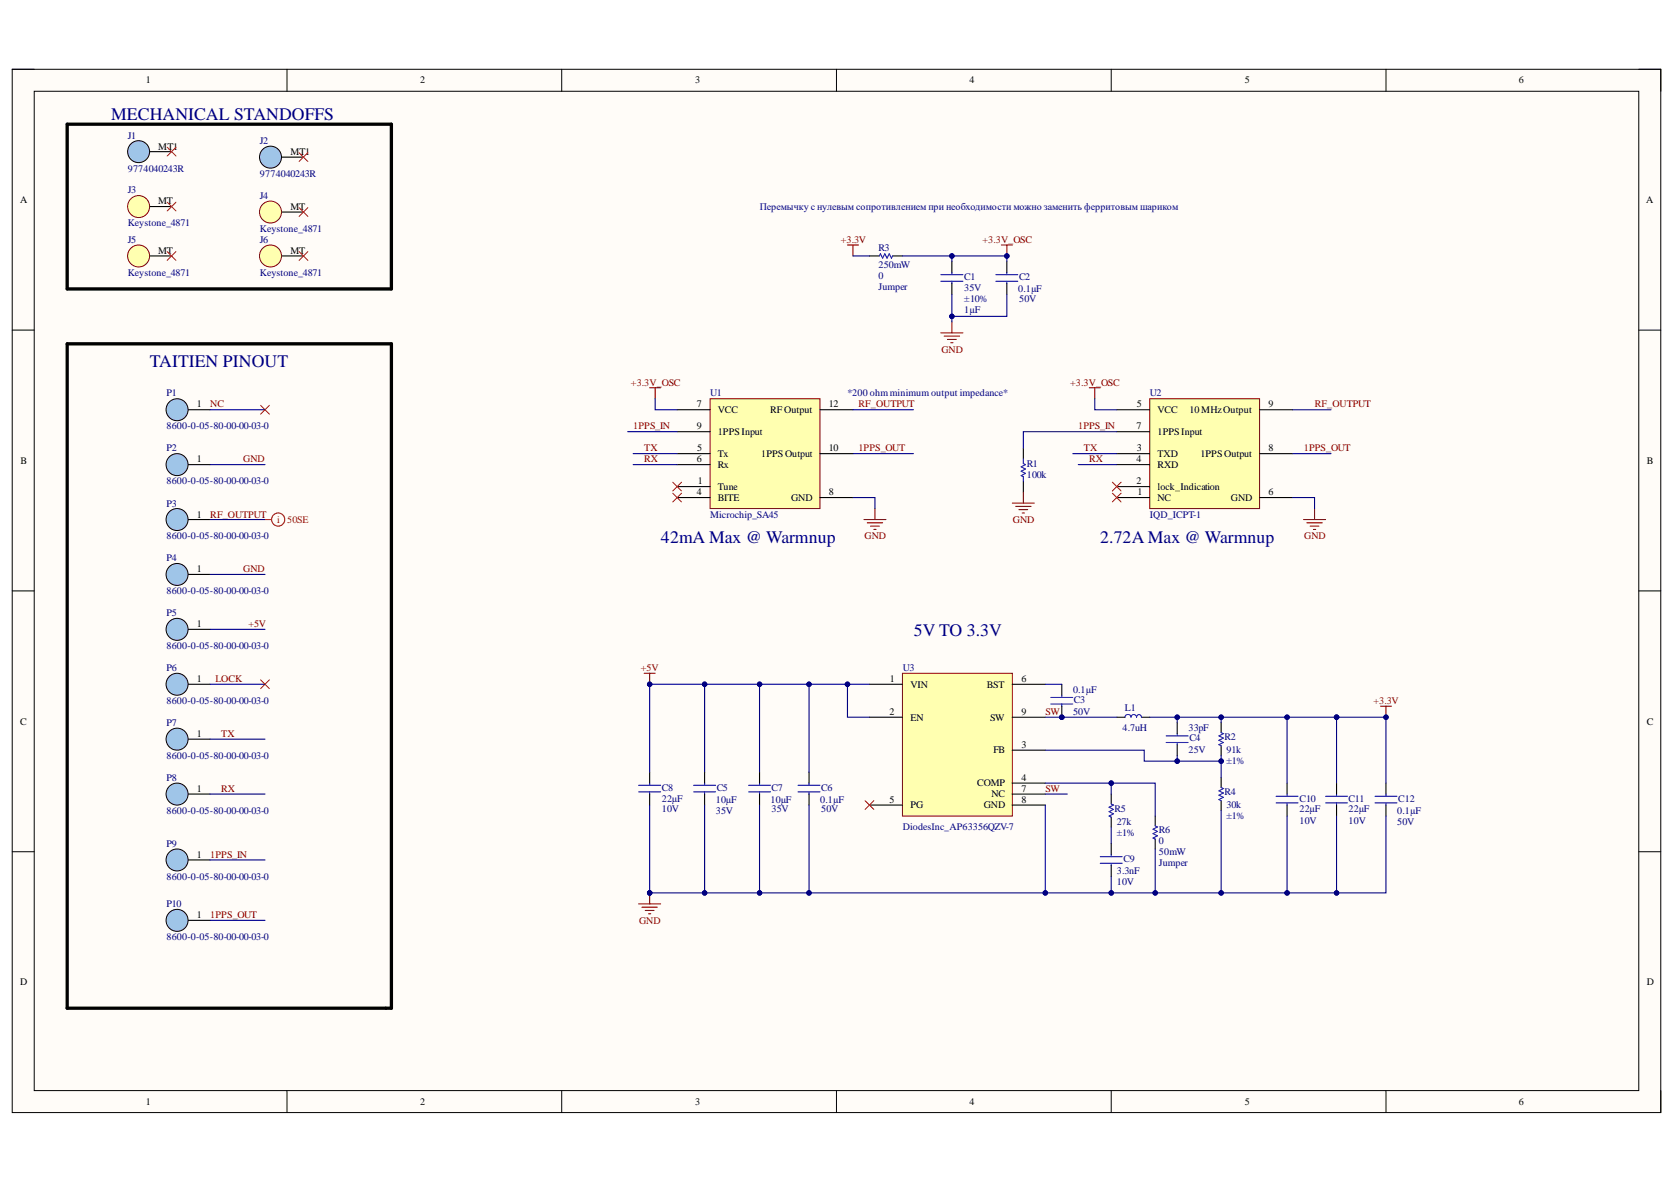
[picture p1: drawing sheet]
<svg xmlns="http://www.w3.org/2000/svg" width="297mm" height="210mm" viewBox="0 0 297 210" stroke-linecap="round" stroke-linejoin="round" font-family="sans-serif">
<defs><g id="words">
<g font-size="3.1" fill="#000080">
<text x="19.7" y="21.3">MECHANICAL STANDOFFS</text>
<text x="26.6" y="65.1">TAITIEN PINOUT</text>
<text x="117.2" y="96.3">42mA Max @ Warmnup</text>
<text x="195.1" y="96.3">2.72A Max @ Warmnup</text>
<text x="162" y="112.8">5V TO 3.3V</text>
</g>
<g font-size="1.8">
<text x="25.9" y="14.8">1</text>
<text x="74.5" y="14.8">2</text>
<text x="123.3" y="14.8">3</text>
<text x="171.9" y="14.8">4</text>
<text x="220.7" y="14.8">5</text>
<text x="269.4" y="14.8">6</text>
<text x="28.1" y="26.5">MT1</text>
<text x="51.5" y="27.5">MT1</text>
<text x="3.6" y="36">A</text>
<text x="291.9" y="36">A</text>
<text x="28.1" y="36.2">MT</text>
<text x="51.5" y="37.2">MT</text>
<text x="28.1" y="44.9">MT</text>
<text x="51.5" y="44.9">MT</text>
<text x="34.9" y="72.2">1</text>
<text x="123.6" y="72.2">7</text>
<text x="123.6" y="76.1">9</text>
<text x="127.3" y="73.2">VCC</text>
<text x="127.3" y="77.1">1PPSInput</text>
<text x="136.6" y="73.2">RFOutput</text>
<text x="147" y="72.2">12</text>
<text x="201.5" y="76.1">7</text>
<text x="201.6" y="72.2">5</text>
<text x="205.3" y="73.2">VCC</text>
<text x="205.3" y="77.1">1PPSInput</text>
<text x="210.9" y="73.2">10MHzOutput</text>
<text x="225" y="72.2">9</text>
<text x="3.6" y="82.2">B</text>
<text x="34.9" y="81.9">1</text>
<text x="123.6" y="81.9">6</text>
<text x="123.6" y="80">5</text>
<text x="127.3" y="81">Tx</text>
<text x="127.3" y="83">Rx</text>
<text x="135" y="81">1PPSOutput</text>
<text x="147" y="80">10</text>
<text x="201.5" y="81.9">4</text>
<text x="201.6" y="80">3</text>
<text x="205.3" y="81">TXD</text>
<text x="205.3" y="83">RXD</text>
<text x="212.9" y="81">1PPSOutput</text>
<text x="225" y="80">8</text>
<text x="292" y="82.2">B</text>
<text x="123.6" y="87.8">4</text>
<text x="123.7" y="85.8">1</text>
<text x="127.3" y="86.8">Tune</text>
<text x="127.3" y="88.8">BITE</text>
<text x="140.3" y="88.8">GND</text>
<text x="147" y="87.8">8</text>
<text x="201.5" y="85.8">2</text>
<text x="201.7" y="87.8">1</text>
<text x="205.3" y="88.8">NC</text>
<text x="205.3" y="86.8">lock_Indication</text>
<text x="218.3" y="88.8">GND</text>
<text x="225" y="87.8">6</text>
<text x="34.9" y="91.7">1</text>
<text x="34.9" y="101.5">1</text>
<text x="34.9" y="111.2">1</text>
<text x="34.9" y="120.9">1</text>
<text x="157.8" y="120.9">1</text>
<text x="161.4" y="121.9">VIN</text>
<text x="175" y="121.9">BST</text>
<text x="181.1" y="120.9">6</text>
<text x="3.6" y="128.5">C</text>
<text x="34.9" y="130.6">1</text>
<text x="157.7" y="126.7">2</text>
<text x="161.4" y="127.7">EN</text>
<text x="175.6" y="127.7">SW</text>
<text x="181.1" y="126.7">9</text>
<text x="292" y="128.5">C</text>
<text x="176.2" y="133.6">FB</text>
<text x="181.1" y="132.6">3</text>
<text x="34.9" y="140.4">1</text>
<text x="157.7" y="142.4">5</text>
<text x="161.4" y="143.3">PG</text>
<text x="173.3" y="139.4">COMP</text>
<text x="174.5" y="143.3">GND</text>
<text x="175.8" y="141.3">NC</text>
<text x="181.1" y="138.5">4</text>
<text x="181.1" y="140.4">7</text>
<text x="181.1" y="142.4">8</text>
<text x="34.9" y="152.1">1</text>
<text x="34.9" y="162.8">1</text>
<text x="3.6" y="174.7">D</text>
<text x="292" y="174.7">D</text>
<text x="25.9" y="195.8">1</text>
<text x="74.5" y="195.8">2</text>
<text x="123.3" y="195.8">3</text>
<text x="171.9" y="195.8">4</text>
<text x="220.7" y="195.8">5</text>
<text x="269.4" y="195.8">6</text>
</g>
<g font-size="1.8" fill="#000080">
<text x="22.7" y="24.6">J1</text>
<text x="46.1" y="25.5">J2</text>
<text x="22.7" y="30.4">9774040243R</text>
<text x="22.7" y="34.3">J3</text>
<text x="46.1" y="31.3">9774040243R</text>
<text x="46.1" y="35.2">J4</text>
<text x="22.7" y="40.1">Keystone_4871</text>
<text x="46.1" y="41.1">Keystone_4871</text>
<text x="134.7" y="37.2">Перемычку с нулевым сопротивлением при необходимости можно заменить ферритовым шариком</text>
<text x="22.7" y="43">J5</text>
<text x="46.1" y="43">J6</text>
<text x="155.8" y="47.5">250mW</text>
<text x="155.8" y="44.4">R3</text>
<text x="22.7" y="48.9">Keystone_4871</text>
<text x="46.1" y="48.9">Keystone_4871</text>
<text x="155.8" y="49.4">0</text>
<text x="155.8" y="51.5">Jumper</text>
<text x="171" y="51.6">35V</text>
<text x="171" y="53.6">±10%</text>
<text x="171" y="49.7">C1</text>
<text x="180.6" y="51.8">0.1µF</text>
<text x="180.7" y="53.6">50V</text>
<text x="180.7" y="49.7">C2</text>
<text x="171" y="55.5">1µF</text>
<text x="29.5" y="70.3">P1</text>
<text x="125.9" y="70.3">U1</text>
<text x="150.3" y="70.3">*200 ohm minimum output impedance*</text>
<text x="203.9" y="70.3">U2</text>
<text x="29.5" y="76.1">8600-0-05-80-00-00-03-0</text>
<text x="29.5" y="80">P2</text>
<text x="182.1" y="82.8">R1</text>
<text x="29.5" y="89.8">P3</text>
<text x="29.5" y="85.8">8600-0-05-80-00-00-03-0</text>
<text x="182.1" y="84.7">100k</text>
<text x="29.5" y="95.6">8600-0-05-80-00-00-03-0</text>
<text x="125.9" y="91.7">Microchip_SA45</text>
<text x="203.9" y="91.7">IQD_ICPT-1</text>
<text x="29.5" y="99.5">P4</text>
<text x="29.5" y="105.3">8600-0-05-80-00-00-03-0</text>
<text x="29.5" y="109.2">P5</text>
<text x="29.5" y="118.9">P6</text>
<text x="29.5" y="115.1">8600-0-05-80-00-00-03-0</text>
<text x="160.1" y="118.9">U3</text>
<text x="29.5" y="124.8">8600-0-05-80-00-00-03-0</text>
<text x="190.3" y="122.8">0.1µF</text>
<text x="190.5" y="124.6">C3</text>
<text x="29.5" y="128.7">P7</text>
<text x="190.3" y="126.7">50V</text>
<text x="199.1" y="129.7">4.7uH</text>
<text x="199.5" y="126.1">L1</text>
<text x="210.7" y="129.7">33pF</text>
<text x="210.9" y="131.5">C4</text>
<text x="217.2" y="131.2">R2</text>
<text x="29.5" y="134.6">8600-0-05-80-00-00-03-0</text>
<text x="210.7" y="133.6">25V</text>
<text x="217.5" y="135.5">±1%</text>
<text x="217.5" y="133.6">91k</text>
<text x="29.5" y="138.5">P8</text>
<text x="117.4" y="142.1">22µF</text>
<text x="117.4" y="140.2">C8</text>
<text x="126.9" y="142.4">10µF</text>
<text x="127.1" y="140.2">C5</text>
<text x="136.7" y="142.4">10µF</text>
<text x="136.8" y="140.2">C7</text>
<text x="145.5" y="142.4">0.1µF</text>
<text x="145.6" y="140.2">C6</text>
<text x="197.6" y="143.9">R5</text>
<text x="217.2" y="141">R4</text>
<text x="217.5" y="143.3">30k</text>
<text x="230.5" y="142.1">C10</text>
<text x="239.2" y="142.1">C11</text>
<text x="248" y="142.1">C12</text>
<text x="29.5" y="144.3">8600-0-05-80-00-00-03-0</text>
<text x="117.4" y="144">10V</text>
<text x="126.9" y="144.3">35V</text>
<text x="136.8" y="144">35V</text>
<text x="145.6" y="144">50V</text>
<text x="160.1" y="147.2">DiodesInc_AP63356QZV-7</text>
<text x="198.1" y="148.2">±1%</text>
<text x="198.1" y="146.2">27k</text>
<text x="205.5" y="149.7">0</text>
<text x="205.5" y="147.8">R6</text>
<text x="217.5" y="145.2">±1%</text>
<text x="230.5" y="144">22µF</text>
<text x="230.5" y="146.1">10V</text>
<text x="239.2" y="144">22µF</text>
<text x="239.2" y="146.1">10V</text>
<text x="247.8" y="146.2">50V</text>
<text x="247.8" y="144.3">0.1µF</text>
<text x="29.5" y="156">8600-0-05-80-00-00-03-0</text>
<text x="29.5" y="150.1">P9</text>
<text x="198.1" y="155">3.3nF</text>
<text x="199.2" y="152.8">C9</text>
<text x="205.5" y="151.6">50mW</text>
<text x="205.5" y="153.6">Jumper</text>
<text x="29.5" y="160.9">P10</text>
<text x="198.1" y="157">10V</text>
<text x="29.5" y="166.7">8600-0-05-80-00-00-03-0</text>
</g>
<g font-size="1.8" fill="#800000">
<text x="149.1" y="43">+3.3V</text>
<text x="174.2" y="43">+3.3V_OSC</text>
<text x="166.9" y="62.5">GND</text>
<text x="111.9" y="68.3">+3.3V_OSC</text>
<text x="189.8" y="68.3">+3.3V_OSC</text>
<text x="37.3" y="72.2">NC</text>
<text x="112.3" y="76.1">1PPS_IN</text>
<text x="152.2" y="72.2">RF_OUTPUT</text>
<text x="191.2" y="76.1">1PPS_IN</text>
<text x="233.2" y="72.2">RF_OUTPUT</text>
<text x="43.1" y="81.9">GND</text>
<text x="114.3" y="81.9">RX</text>
<text x="114.3" y="80">TX</text>
<text x="152.2" y="80">1PPS_OUT</text>
<text x="192.2" y="80">TX</text>
<text x="193.2" y="81.9">RX</text>
<text x="231.2" y="80">1PPS_OUT</text>
<text x="37.3" y="91.7">RF_OUTPUT</text>
<text x="153.3" y="95.6">GND</text>
<text x="179.6" y="92.7">GND</text>
<text x="231.3" y="95.6">GND</text>
<text x="43.1" y="101.5">GND</text>
<text x="44.1" y="111.2">+5V</text>
<text x="113.7" y="118.9">+5V</text>
<text x="38.2" y="120.9">LOCK</text>
<text x="243.6" y="124.8">+3.3V</text>
<text x="39.2" y="130.6">TX</text>
<text x="185.4" y="126.7">SW</text>
<text x="39.2" y="140.4">RX</text>
<text x="185.4" y="140.4">SW</text>
<text x="37.3" y="152.1">1PPS_IN</text>
<text x="37.3" y="162.8">1PPS_OUT</text>
<text x="113.3" y="163.7">GND</text>
</g>
<g font-size="1.8" fill="#f00">
<text x="49.1" y="92.7">i</text>
<text x="50.9" y="92.7">50SE</text>
</g>
</g></defs>
<path d="M2.2 12.3h292.3v184.9h-292.3z" fill-rule="evenodd" fill="#fffcf8"/>
<path d="M2.2 12.3h292.3v184.9h-292.3z" fill="none" stroke="#000" stroke-width=".18"/>
<path d="M6.1 16.2h284.5v177.1h-284.5z" fill-rule="evenodd" fill="#fffcf8"/>
<g fill="none" stroke="#000" stroke-width=".18">
<path d="M2.2 12.3h3.9M6.1 16.2h284.5v177.1h-284.5zM50.9 12.3v3.9M99.6 12.3v3.9M148.3 12.3v3.9M197.1 12.3v3.9M245.8 12.3v3.9M290.6 12.3h3.9v3.9M2.2 58.5h3.9M290.6 58.5h3.9M2.2 104.8h3.9M290.6 104.8h3.9"/>
<path d="M2.2 151h3.9M290.6 151h3.9M50.9 193.3v3.9M99.6 193.3v3.9M148.3 193.3v3.9M197.1 193.3v3.9M245.8 193.3v3.9M294.5 193.3v3.9"/>
</g>
<path d="M33.4 131h3.8" fill="none" stroke="#000" stroke-width=".2"/>
<circle cx="31.4" cy="131" r="1.95" fill="#9fc5e8"/>
<circle cx="31.4" cy="131" r="1.95" fill="none" stroke="#000" stroke-width=".18"/>
<path d="M33.4 140.8h3.8" fill="none" stroke="#000" stroke-width=".2"/>
<circle cx="31.4" cy="140.8" r="1.95" fill="#9fc5e8"/>
<circle cx="31.4" cy="140.8" r="1.95" fill="none" stroke="#000" stroke-width=".18"/>
<path d="M33.4 121.3h3.8" fill="none" stroke="#000" stroke-width=".2"/>
<circle cx="31.4" cy="121.3" r="1.95" fill="#9fc5e8"/>
<circle cx="31.4" cy="121.3" r="1.95" fill="none" stroke="#000" stroke-width=".18"/>
<path d="M33.4 101.8h3.8" fill="none" stroke="#000" stroke-width=".2"/>
<circle cx="31.4" cy="101.8" r="1.95" fill="#9fc5e8"/>
<circle cx="31.4" cy="101.8" r="1.95" fill="none" stroke="#000" stroke-width=".18"/>
<path d="M33.4 111.6h3.8" fill="none" stroke="#000" stroke-width=".2"/>
<circle cx="31.4" cy="111.6" r="1.95" fill="#9fc5e8"/>
<circle cx="31.4" cy="111.6" r="1.95" fill="none" stroke="#000" stroke-width=".18"/>
<path d="M33.4 92.1h3.8" fill="none" stroke="#000" stroke-width=".2"/>
<circle cx="31.4" cy="92.1" r="1.95" fill="#9fc5e8"/>
<circle cx="31.4" cy="92.1" r="1.95" fill="none" stroke="#000" stroke-width=".18"/>
<path d="M33.4 72.6h3.8" fill="none" stroke="#000" stroke-width=".2"/>
<circle cx="31.4" cy="72.6" r="1.95" fill="#9fc5e8"/>
<circle cx="31.4" cy="72.6" r="1.95" fill="none" stroke="#000" stroke-width=".18"/>
<path d="M33.4 82.4h3.8" fill="none" stroke="#000" stroke-width=".2"/>
<circle cx="31.4" cy="82.4" r="1.95" fill="#9fc5e8"/>
<circle cx="31.4" cy="82.4" r="1.95" fill="none" stroke="#000" stroke-width=".18"/>
<path d="M113.3 139.2h3.9M115.2 138.8v.4M113.3 140.4h3.9M115.2 140.4v.4" fill="none" stroke="#00f" stroke-width=".2"/>
<path d="M115.2 136.9v1.9M115.2 140.8v1.9" fill="none" stroke="#000" stroke-width=".2"/>
<path d="M114.2 119.4h2M115.2 119.4v1.9" fill="none" stroke="#800000" stroke-width=".2"/>
<circle cx="115.2" cy="121.3" r=".39" fill="#000080"/>
<circle cx="115.2" cy="121.3" r=".39" fill="none" stroke="#000080" stroke-width=".18"/>
<path d="M235.1 141.2h3.9M235.1 142.3h3.9M237 140.8v.4M237 142.3v.4" fill="none" stroke="#00f" stroke-width=".19"/>
<path d="M237 138.8v2M237 142.7v2" fill="none" stroke="#000" stroke-width=".19"/>
<path d="M49.9 27.9h3.9" fill="none" stroke="#000" stroke-width=".2"/>
<circle cx="48" cy="27.9" r="1.95" fill="#9fc5e8"/>
<circle cx="48" cy="27.9" r="1.95" fill="none" stroke="#000" stroke-width=".18"/>
<path d="M26.5 26.9h3.9" fill="none" stroke="#000" stroke-width=".2"/>
<circle cx="24.6" cy="26.9" r="1.95" fill="#9fc5e8"/>
<circle cx="24.6" cy="26.9" r="1.95" fill="none" stroke="#000" stroke-width=".18"/>
<path d="M11.9 61v117.7h57.5v-117.7" fill="none" stroke="#000" stroke-width=".58"/>
<path d="M11.9 61h57.5" fill="none" stroke="#000" stroke-width=".59"/>
<path d="M46.2 71.9l1.6 1.5M47.8 71.9l-1.6 1.5M46.2 120.5l1.6 1.6M47.8 120.5l-1.6 1.6" fill="none" stroke="#f00" stroke-width=".18"/>
<path d="M115.2 158.3v1.9M113.3 160.2h3.9M113.8 160.8h2.8M114.4 161.4h1.6M115 162h.4" fill="none" stroke="#800000" stroke-width=".2"/>
<circle cx="115.2" cy="158.3" r=".39" fill="#000080"/>
<circle cx="115.2" cy="158.3" r=".39" fill="none" stroke="#000080" stroke-width=".18"/>
<path d="M244.8 125.2h2M245.8 125.2v2" fill="none" stroke="#800000" stroke-width=".19"/>
<circle cx="245.8" cy="127.1" r=".39" fill="#000080"/>
<circle cx="245.8" cy="127.1" r=".39" fill="none" stroke="#000080" stroke-width=".18"/>
<path d="M29.6 26.1l1.6 1.6M31.2 26.1l-1.6 1.6M53 27.1l1.6 1.5M54.6 27.1l-1.6 1.5" fill="none" stroke="#f00" stroke-width=".18"/>
<path d="M11.9 22h57.5v29.2h-57.5z" fill="none" stroke="#000" stroke-width=".59"/>
<g fill="none" stroke="#f00" stroke-width=".2">
<path d="M47 92.1h1.2"/>
<circle cx="49.3" cy="92.1" r="1.17"/>
</g>
<path d="M226.3 141.2h3.9M226.3 142.3h3.9M228.2 140.8v.4M228.2 142.3v.4" fill="none" stroke="#00f" stroke-width=".19"/>
<path d="M228.2 138.8v2M228.2 142.7v2" fill="none" stroke="#000" stroke-width=".19"/>
<path d="M33.4 152.5h3.8" fill="none" stroke="#000" stroke-width=".2"/>
<circle cx="31.4" cy="152.5" r="1.95" fill="#9fc5e8"/>
<circle cx="31.4" cy="152.5" r="1.95" fill="none" stroke="#000" stroke-width=".18"/>
<path d="M33.4 163.2h3.8" fill="none" stroke="#000" stroke-width=".2"/>
<circle cx="31.4" cy="163.2" r="1.95" fill="#9fc5e8"/>
<circle cx="31.4" cy="163.2" r="1.95" fill="none" stroke="#000" stroke-width=".18"/>
<path d="M125.9 70.7h19.5v19.5h-19.5z" fill-rule="evenodd" fill="#ffffb0"/>
<path d="M125.9 70.7h19.5v19.5h-19.5z" fill="none" stroke="#800000" stroke-width=".18"/>
<path d="M120.1 72.6h5.8M120.1 76.5h5.8M145.4 72.6h5.9M120.1 86.3h5.8M120.1 88.2h5.8M120.1 80.4h5.8M120.1 82.4h5.8M145.4 88.2h5.9M145.4 80.4h5.9" fill="none" stroke="#000" stroke-width=".2"/>
<path d="M153.2 92.1h3.9M153.8 92.7h2.7M154.4 93.3h1.5M155 93.9h.4M155.2 90.2v1.9" fill="none" stroke="#800000" stroke-width=".2"/>
<path d="M203.9 70.7h19.5v19.5h-19.5z" fill-rule="evenodd" fill="#ffffb0"/>
<path d="M203.9 70.7h19.5v19.5h-19.5z" fill="none" stroke="#800000" stroke-width=".18"/>
<path d="M181.5 79.5v1.9M198 72.6h5.9M198 76.5h5.9M223.4 72.6h5.8M181.5 85.3v1.9M198 88.2h5.9M198 86.3h5.9M198 80.4h5.9M198 82.4h5.9M223.4 88.2h5.8M223.4 80.4h5.8" fill="none" stroke="#000" stroke-width=".19"/>
<path d="M179.5 89.2h3.9M180.1 89.8h2.7M180.7 90.4h1.5M181.3 90.9h.4M181.5 87.2v2M231.2 92.1h3.9M231.8 92.7h2.7M232.3 93.3h1.6M232.9 93.9h.4M233.1 90.2v1.9" fill="none" stroke="#800000" stroke-width=".19"/>
<path d="M181.5 81.4v.8l.4 .2-.8 .4 .8 .4-.8 .3 .8 .4-.8 .4 .4 .2v.8" fill="none" stroke="#00f" stroke-width=".19"/>
<path d="M160 119.4h19.5v25.3h-19.5z" fill-rule="evenodd" fill="#ffffb0"/>
<path d="M160 119.4h19.5v25.3h-19.5z" fill="none" stroke="#800000" stroke-width=".18"/>
<path d="M125 136.9v1.9M134.7 136.9v1.9M143.5 136.9v1.9M154.2 121.3h5.8M154.2 127.1h5.8M125 140.8v1.9M134.7 140.8v1.9M143.5 140.8v1.9M154.2 142.7h5.8" fill="none" stroke="#000" stroke-width=".2"/>
<path d="M179.5 133h5.9M179.5 138.8h5.9M179.5 121.3h5.9M179.5 127.2h5.9M245.8 138.8v2M179.5 140.8h5.9M179.5 142.7h5.9M245.8 142.7v2" fill="none" stroke="#000" stroke-width=".19"/>
<path d="M119.3 85.5l1.6 1.5M119.3 87.4l1.6 1.6M120.9 85.5l-1.6 1.5M120.9 87.4l-1.6 1.6M197.3 85.5l1.5 1.5M197.3 87.4l1.5 1.6M198.8 85.5l-1.5 1.5M198.8 87.4l-1.5 1.6M153.4 141.9l1.6 1.6M155 141.9l-1.6 1.6" fill="none" stroke="#f00" stroke-width=".18"/>
<path d="M123 139.2h3.9M125 138.8v.4M132.7 139.2h3.9M134.7 138.8v.4M141.5 139.2h3.9M143.5 138.8v.4M123 140.4h3.9M125 140.4v.4M132.7 140.4h3.9M134.7 140.4v.4M141.5 140.4h3.9M143.5 140.4v.4" fill="none" stroke="#00f" stroke-width=".2"/>
<path d="M243.8 141.2h3.9M243.8 142.3h3.9M245.8 140.8v.4M245.8 142.3v.4" fill="none" stroke="#00f" stroke-width=".19"/>
<circle cx="188.3" cy="127.1" r=".39" fill="#000080"/>
<circle cx="188.3" cy="127.1" r=".39" fill="none" stroke="#000080" stroke-width=".18"/>
<path d="M186.3 123.6h3.9M186.3 124.8h3.9M188.3 123.3v.3M188.3 124.8v.4" fill="none" stroke="#00f" stroke-width=".19"/>
<path d="M188.3 121.3v2M188.3 125.2v2" fill="none" stroke="#000" stroke-width=".19"/>
<circle cx="188.3" cy="127.1" r=".39" fill="#000080"/>
<circle cx="188.3" cy="127.1" r=".39" fill="none" stroke="#000080" stroke-width=".18"/>
<path d="M176.6 48.7h3.9M176.6 49.9h3.9M178.5 48.3v.4M178.5 49.9v.3M206.8 130.5h3.9M206.8 131.6h3.9M208.8 130.1v.4M208.8 131.6v.4M216.6 139.6l.3 .2-.7 .4 .7 .4-.7 .4 .7 .4-.7 .3 .4 .2" fill="none" stroke="#00f" stroke-width=".19"/>
<path d="M178.5 46.4v1.9M178.5 50.2v2M208.8 128.1v2M208.8 132v2M216.6 137.9v1.7M216.6 141.9v1.8" fill="none" stroke="#000" stroke-width=".19"/>
<path d="M155.9 45.4l.2-.4 .4 .8 .4-.8 .4 .8 .4-.8 .4 .8 .2-.4M166.9 48.7h3.9M166.9 49.9h3.9M168.8 48.3v.4M168.8 49.9v.3" fill="none" stroke="#00f" stroke-width=".2"/>
<path d="M154.2 45.4h1.7M158.3 45.4h1.7M168.8 46.4v1.9M168.8 50.2v2" fill="none" stroke="#000" stroke-width=".2"/>
<path d="M166.9 59h3.9M167.4 59.6h2.8M168.8 57.1v1.9M168 60.2h1.6M168.6 60.8h.4" fill="none" stroke="#800000" stroke-width=".2"/>
<path d="M177.6 43.4h1.9M178.5 43.4v2" fill="none" stroke="#800000" stroke-width=".19"/>
<circle cx="178.5" cy="45.4" r=".39" fill="#000080"/>
<circle cx="178.5" cy="45.4" r=".39" fill="none" stroke="#000080" stroke-width=".18"/>
<path d="M150.3 43.4h1.9M151.3 43.4v2M115.2 68.7h2M116.2 68.7v2" fill="none" stroke="#800000" stroke-width=".2"/>
<path d="M193.2 68.7h1.9M194.1 68.7v2" fill="none" stroke="#800000" stroke-width=".19"/>
<path d="M200 126.7l-.4 .2-.1 .3M200.1 126.7l.4 .2 .1 .3a.49 .49 0 0 1 .5-.5 .49 .49 0 0 1 .5 .5v-.3l.4-.2M201.9 126.7h.3l.2 .5M216.6 129.9l.3 .2-.7 .4 .7 .4-.7 .3 .7 .4-.7 .4 .4 .2M195.1 151.9h3.9M195.1 153h3.9M197.1 142.5l.4 .2-.8 .4 .8 .4-.8 .4 .8 .4-.8 .4 .4 .2M197.1 151.5v.4M197.1 153v.4M204.9 146.4l.4 .2-.8 .4 .8 .4-.8 .4 .8 .4-.8 .4 .4 .2" fill="none" stroke="#00f" stroke-width=".19"/>
<path d="M198 127.2h1.5M202.4 127.2h1.5M216.6 128.1v1.8M216.6 132.2v1.8M197.1 140.8v1.7M197.1 144.9v1.7M197.1 149.5v2M197.1 153.4v2M204.9 144.7v1.7M204.9 148.8v1.7" fill="none" stroke="#000" stroke-width=".19"/>
<path d="M26.5 36.6h3.9" fill="none" stroke="#000" stroke-width=".2"/>
<circle cx="24.6" cy="36.6" r="1.95" fill="#ffffb0"/>
<circle cx="24.6" cy="36.6" r="1.95" fill="none" stroke="#800000" stroke-width=".18"/>
<g fill="none" stroke="#000080" stroke-width=".2">
<path d="M37.2 72.6h9.8M111.3 76.5h8.8M116.2 70.7v1.9h3.9M151.3 72.6h10.7M37.2 82.4h9.8M37.2 92.1h9.8M112.3 82.4h7.8M151.3 88.2h3.9v2M151.3 80.4h10.7M37.2 101.8h9.8M37.2 111.6h9.8M37.2 131h9.8"/>
<path d="M37.2 121.3h9.8M37.2 140.8h9.8M37.2 152.5h9.8M37.2 163.2h9.8"/>
</g>
<path d="M194.1 70.7v1.9h3.9M198 76.5h-16.5v3M229.2 72.6h6.8M190.2 80.4h7.8M191.2 82.4h6.8M229.2 88.2h3.9v2M229.2 80.4h6.8M208.8 134v.9" fill="none" stroke="#000080" stroke-width=".19"/>
<circle cx="208.8" cy="134.9" r=".39" fill="#000080"/>
<circle cx="208.8" cy="134.9" r=".39" fill="none" stroke="#000080" stroke-width=".18"/>
<path d="M185.4 121.3h2.9" fill="none" stroke="#000080" stroke-width=".19"/>
<path d="M115.2 142.7v15.6" fill="none" stroke="#000080" stroke-width=".2"/>
<circle cx="115.2" cy="158.3" r=".39" fill="#000080"/>
<circle cx="115.2" cy="158.3" r=".39" fill="none" stroke="#000080" stroke-width=".18"/>
<path d="M150.3 121.3v5.8h3.9" fill="none" stroke="#000080" stroke-width=".2"/>
<circle cx="150.3" cy="121.3" r=".39" fill="#000080"/>
<circle cx="150.3" cy="121.3" r=".39" fill="none" stroke="#000080" stroke-width=".18"/>
<path d="M168.8 52.2v4.9M112.3 80.4h7.8" fill="none" stroke="#000080" stroke-width=".2"/>
<circle cx="168.8" cy="56.1" r=".39" fill="#000080"/>
<circle cx="168.8" cy="56.1" r=".39" fill="none" stroke="#000080" stroke-width=".18"/>
<path d="M178.5 52.2v3.9h-9.7" fill="none" stroke="#000080" stroke-width=".19"/>
<circle cx="168.8" cy="56.1" r=".39" fill="#000080"/>
<circle cx="168.8" cy="56.1" r=".39" fill="none" stroke="#000080" stroke-width=".18"/>
<path d="M160 45.4h18.5v1M185.4 140.8h3.9" fill="none" stroke="#000080" stroke-width=".19"/>
<circle cx="168.8" cy="45.4" r=".39" fill="#000080"/>
<circle cx="168.8" cy="45.4" r=".39" fill="none" stroke="#000080" stroke-width=".18"/>
<circle cx="178.5" cy="45.4" r=".39" fill="#000080"/>
<circle cx="178.5" cy="45.4" r=".39" fill="none" stroke="#000080" stroke-width=".18"/>
<path d="M168.8 45.4v1" fill="none" stroke="#000080" stroke-width=".2"/>
<circle cx="168.8" cy="45.4" r=".39" fill="#000080"/>
<circle cx="168.8" cy="45.4" r=".39" fill="none" stroke="#000080" stroke-width=".18"/>
<path d="M151.3 45.4h2.9" fill="none" stroke="#000080" stroke-width=".2"/>
<path d="M185.4 142.7v15.6" fill="none" stroke="#000080" stroke-width=".19"/>
<circle cx="185.4" cy="158.3" r=".39" fill="#000080"/>
<circle cx="185.4" cy="158.3" r=".39" fill="none" stroke="#000080" stroke-width=".18"/>
<path d="M216.6 143.7v14.6" fill="none" stroke="#000080" stroke-width=".19"/>
<circle cx="216.5" cy="158.3" r=".39" fill="#000080"/>
<circle cx="216.5" cy="158.3" r=".39" fill="none" stroke="#000080" stroke-width=".18"/>
<path d="M237 144.7v13.6" fill="none" stroke="#000080" stroke-width=".19"/>
<circle cx="237" cy="158.3" r=".39" fill="#000080"/>
<circle cx="237" cy="158.3" r=".39" fill="none" stroke="#000080" stroke-width=".18"/>
<path d="M237 127.2v11.6" fill="none" stroke="#000080" stroke-width=".19"/>
<circle cx="237" cy="127.1" r=".39" fill="#000080"/>
<circle cx="237" cy="127.1" r=".39" fill="none" stroke="#000080" stroke-width=".18"/>
<path d="M237 127.2h-28.2v.9" fill="none" stroke="#000080" stroke-width=".19"/>
<circle cx="208.8" cy="127.1" r=".39" fill="#000080"/>
<circle cx="208.8" cy="127.1" r=".39" fill="none" stroke="#000080" stroke-width=".18"/>
<circle cx="216.5" cy="127.1" r=".39" fill="#000080"/>
<circle cx="216.5" cy="127.1" r=".39" fill="none" stroke="#000080" stroke-width=".18"/>
<circle cx="228.2" cy="127.1" r=".39" fill="#000080"/>
<circle cx="228.2" cy="127.1" r=".39" fill="none" stroke="#000080" stroke-width=".18"/>
<circle cx="237" cy="127.1" r=".39" fill="#000080"/>
<circle cx="237" cy="127.1" r=".39" fill="none" stroke="#000080" stroke-width=".18"/>
<path d="M237 127.2h8.8v11.6" fill="none" stroke="#000080" stroke-width=".19"/>
<circle cx="237" cy="127.1" r=".39" fill="#000080"/>
<circle cx="237" cy="127.1" r=".39" fill="none" stroke="#000080" stroke-width=".18"/>
<circle cx="245.8" cy="127.1" r=".39" fill="#000080"/>
<circle cx="245.8" cy="127.1" r=".39" fill="none" stroke="#000080" stroke-width=".18"/>
<path d="M228.2 144.7v13.6" fill="none" stroke="#000080" stroke-width=".19"/>
<circle cx="228.2" cy="158.3" r=".39" fill="#000080"/>
<circle cx="228.2" cy="158.3" r=".39" fill="none" stroke="#000080" stroke-width=".18"/>
<path d="M228.2 127.2v11.6" fill="none" stroke="#000080" stroke-width=".19"/>
<circle cx="228.2" cy="127.1" r=".39" fill="#000080"/>
<circle cx="228.2" cy="127.1" r=".39" fill="none" stroke="#000080" stroke-width=".18"/>
<path d="M125 142.7v15.6" fill="none" stroke="#000080" stroke-width=".2"/>
<circle cx="125" cy="158.3" r=".39" fill="#000080"/>
<circle cx="125" cy="158.3" r=".39" fill="none" stroke="#000080" stroke-width=".18"/>
<path d="M134.7 142.7v15.6" fill="none" stroke="#000080" stroke-width=".2"/>
<circle cx="134.7" cy="158.3" r=".39" fill="#000080"/>
<circle cx="134.7" cy="158.3" r=".39" fill="none" stroke="#000080" stroke-width=".18"/>
<path d="M143.5 142.7v15.6" fill="none" stroke="#000080" stroke-width=".2"/>
<circle cx="143.5" cy="158.3" r=".39" fill="#000080"/>
<circle cx="143.5" cy="158.3" r=".39" fill="none" stroke="#000080" stroke-width=".18"/>
<path d="M125 121.3v15.6" fill="none" stroke="#000080" stroke-width=".2"/>
<circle cx="125" cy="121.3" r=".39" fill="#000080"/>
<circle cx="125" cy="121.3" r=".39" fill="none" stroke="#000080" stroke-width=".18"/>
<path d="M134.7 121.3v15.6" fill="none" stroke="#000080" stroke-width=".2"/>
<circle cx="134.7" cy="121.3" r=".39" fill="#000080"/>
<circle cx="134.7" cy="121.3" r=".39" fill="none" stroke="#000080" stroke-width=".18"/>
<path d="M143.5 121.3v15.6" fill="none" stroke="#000080" stroke-width=".2"/>
<circle cx="143.5" cy="121.3" r=".39" fill="#000080"/>
<circle cx="143.5" cy="121.3" r=".39" fill="none" stroke="#000080" stroke-width=".18"/>
<path d="M154.2 121.3h-39v15.6" fill="none" stroke="#000080" stroke-width=".2"/>
<circle cx="115.2" cy="121.3" r=".39" fill="#000080"/>
<circle cx="115.2" cy="121.3" r=".39" fill="none" stroke="#000080" stroke-width=".18"/>
<circle cx="125" cy="121.3" r=".39" fill="#000080"/>
<circle cx="125" cy="121.3" r=".39" fill="none" stroke="#000080" stroke-width=".18"/>
<circle cx="134.7" cy="121.3" r=".39" fill="#000080"/>
<circle cx="134.7" cy="121.3" r=".39" fill="none" stroke="#000080" stroke-width=".18"/>
<circle cx="143.5" cy="121.3" r=".39" fill="#000080"/>
<circle cx="143.5" cy="121.3" r=".39" fill="none" stroke="#000080" stroke-width=".18"/>
<circle cx="150.3" cy="121.3" r=".39" fill="#000080"/>
<circle cx="150.3" cy="121.3" r=".39" fill="none" stroke="#000080" stroke-width=".18"/>
<path d="M245.8 144.7v13.6h-130.6" fill="none" stroke="#000080" stroke-width=".19"/>
<circle cx="115.2" cy="158.3" r=".39" fill="#000080"/>
<circle cx="115.2" cy="158.3" r=".39" fill="none" stroke="#000080" stroke-width=".18"/>
<circle cx="125" cy="158.3" r=".39" fill="#000080"/>
<circle cx="125" cy="158.3" r=".39" fill="none" stroke="#000080" stroke-width=".18"/>
<circle cx="134.7" cy="158.3" r=".39" fill="#000080"/>
<circle cx="134.7" cy="158.3" r=".39" fill="none" stroke="#000080" stroke-width=".18"/>
<circle cx="143.5" cy="158.3" r=".39" fill="#000080"/>
<circle cx="143.5" cy="158.3" r=".39" fill="none" stroke="#000080" stroke-width=".18"/>
<circle cx="185.4" cy="158.3" r=".39" fill="#000080"/>
<circle cx="185.4" cy="158.3" r=".39" fill="none" stroke="#000080" stroke-width=".18"/>
<circle cx="197.1" cy="158.3" r=".39" fill="#000080"/>
<circle cx="197.1" cy="158.3" r=".39" fill="none" stroke="#000080" stroke-width=".18"/>
<circle cx="204.9" cy="158.3" r=".39" fill="#000080"/>
<circle cx="204.9" cy="158.3" r=".39" fill="none" stroke="#000080" stroke-width=".18"/>
<circle cx="216.5" cy="158.3" r=".39" fill="#000080"/>
<circle cx="216.5" cy="158.3" r=".39" fill="none" stroke="#000080" stroke-width=".18"/>
<circle cx="228.2" cy="158.3" r=".39" fill="#000080"/>
<circle cx="228.2" cy="158.3" r=".39" fill="none" stroke="#000080" stroke-width=".18"/>
<circle cx="237" cy="158.3" r=".39" fill="#000080"/>
<circle cx="237" cy="158.3" r=".39" fill="none" stroke="#000080" stroke-width=".18"/>
<path d="M185.4 127.2h12.6" fill="none" stroke="#000080" stroke-width=".19"/>
<circle cx="188.3" cy="127.1" r=".39" fill="#000080"/>
<circle cx="188.3" cy="127.1" r=".39" fill="none" stroke="#000080" stroke-width=".18"/>
<path d="M203.9 127.2h4.9" fill="none" stroke="#000080" stroke-width=".19"/>
<circle cx="208.8" cy="127.1" r=".39" fill="#000080"/>
<circle cx="208.8" cy="127.1" r=".39" fill="none" stroke="#000080" stroke-width=".18"/>
<path d="M185.4 138.8h11.7v2" fill="none" stroke="#000080" stroke-width=".19"/>
<circle cx="197.1" cy="138.8" r=".39" fill="#000080"/>
<circle cx="197.1" cy="138.8" r=".39" fill="none" stroke="#000080" stroke-width=".18"/>
<path d="M197.1 155.4v2.9" fill="none" stroke="#000080" stroke-width=".19"/>
<circle cx="197.1" cy="158.3" r=".39" fill="#000080"/>
<circle cx="197.1" cy="158.3" r=".39" fill="none" stroke="#000080" stroke-width=".18"/>
<path d="M197.1 138.8h7.8v5.9M197.1 146.6v2.9" fill="none" stroke="#000080" stroke-width=".19"/>
<circle cx="197.1" cy="138.8" r=".39" fill="#000080"/>
<circle cx="197.1" cy="138.8" r=".39" fill="none" stroke="#000080" stroke-width=".18"/>
<path d="M204.9 150.5v7.8" fill="none" stroke="#000080" stroke-width=".19"/>
<circle cx="204.9" cy="158.3" r=".39" fill="#000080"/>
<circle cx="204.9" cy="158.3" r=".39" fill="none" stroke="#000080" stroke-width=".18"/>
<path d="M185.4 133h17.5v1.9h13.7v3" fill="none" stroke="#000080" stroke-width=".19"/>
<circle cx="216.6" cy="134.9" r=".39" fill="#000080"/>
<circle cx="216.6" cy="134.9" r=".39" fill="none" stroke="#000080" stroke-width=".18"/>
<circle cx="208.8" cy="134.9" r=".39" fill="#000080"/>
<circle cx="208.8" cy="134.9" r=".39" fill="none" stroke="#000080" stroke-width=".18"/>
<path d="M216.6 134v.9" fill="none" stroke="#000080" stroke-width=".19"/>
<circle cx="216.6" cy="134.9" r=".39" fill="#000080"/>
<circle cx="216.6" cy="134.9" r=".39" fill="none" stroke="#000080" stroke-width=".18"/>
<path d="M216.6 127.2v.9" fill="none" stroke="#000080" stroke-width=".19"/>
<circle cx="216.5" cy="127.1" r=".39" fill="#000080"/>
<circle cx="216.5" cy="127.1" r=".39" fill="none" stroke="#000080" stroke-width=".18"/>
<path d="M49.9 37.6h3.9" fill="none" stroke="#000" stroke-width=".2"/>
<circle cx="48" cy="37.6" r="1.95" fill="#ffffb0"/>
<circle cx="48" cy="37.6" r="1.95" fill="none" stroke="#800000" stroke-width=".18"/>
<path d="M26.5 45.4h3.9" fill="none" stroke="#000" stroke-width=".2"/>
<circle cx="24.6" cy="45.4" r="1.95" fill="#ffffb0"/>
<circle cx="24.6" cy="45.4" r="1.95" fill="none" stroke="#800000" stroke-width=".18"/>
<path d="M49.9 45.4h3.9" fill="none" stroke="#000" stroke-width=".2"/>
<circle cx="48" cy="45.4" r="1.95" fill="#ffffb0"/>
<circle cx="48" cy="45.4" r="1.95" fill="none" stroke="#800000" stroke-width=".18"/>
<path d="M29.6 35.8l1.6 1.6M31.2 35.8l-1.6 1.6M53 36.8l1.6 1.6M54.6 36.8l-1.6 1.6M29.6 44.6l1.6 1.6M31.2 44.6l-1.6 1.6M53 44.6l1.6 1.6M54.6 44.6l-1.6 1.6" fill="none" stroke="#f00" stroke-width=".18"/>
<use href="#words"/>
</svg>
